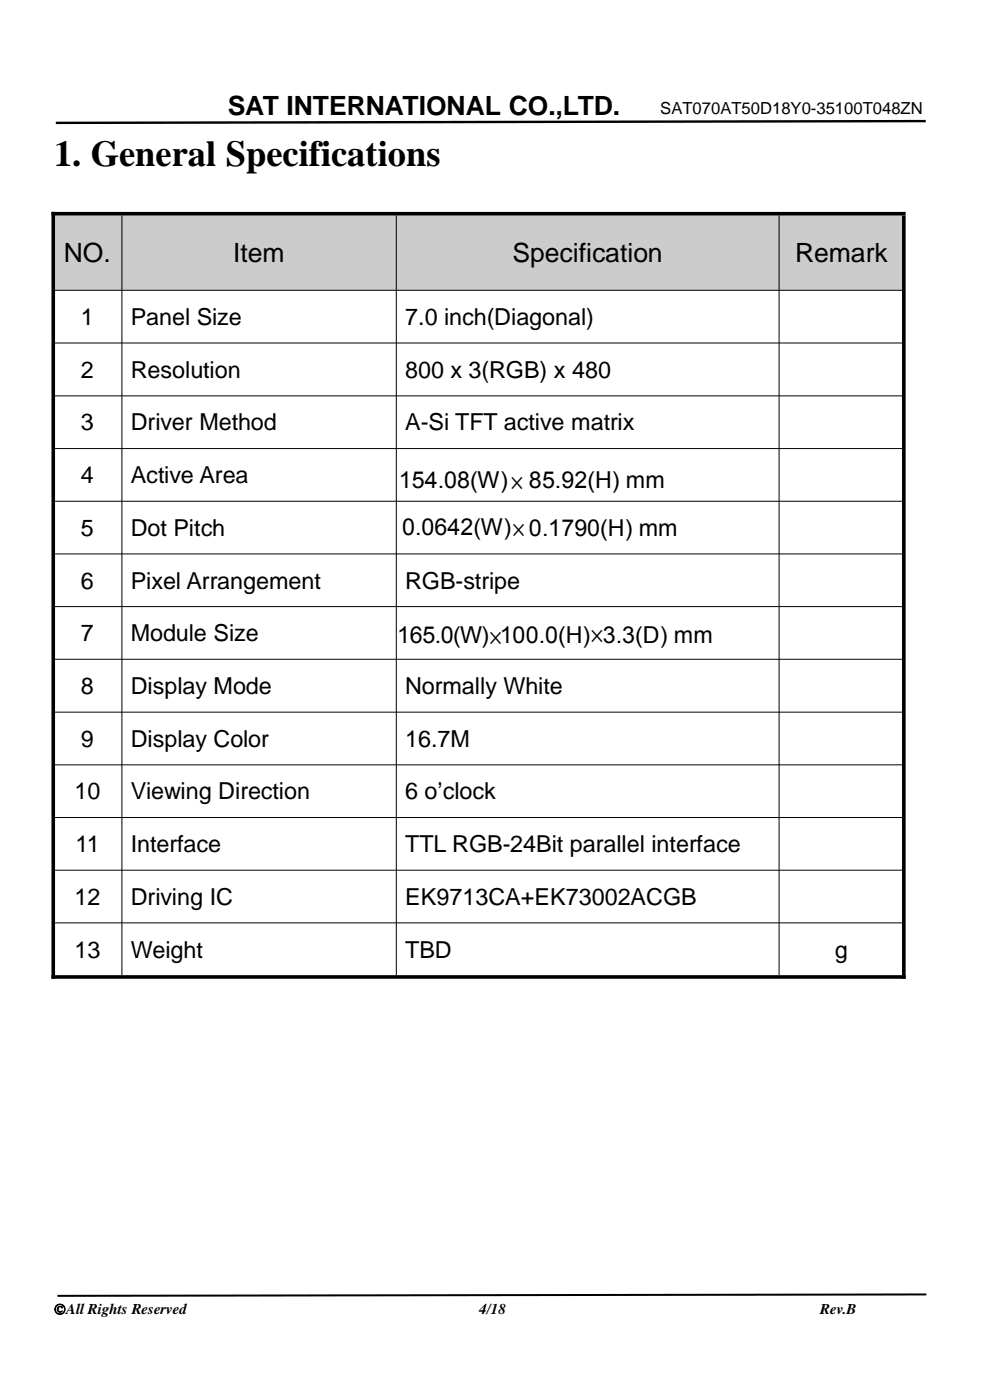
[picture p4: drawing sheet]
<svg xmlns="http://www.w3.org/2000/svg" width="210mm" height="297mm" viewBox="0 0 210 297" stroke-linecap="round" stroke-linejoin="round" font-family="sans-serif">
<defs><g id="words">
<text font-size="7.7" x="11.5" y="35.3">1. General Specifications</text>
<g font-size="5.6">
<text x="48.3" y="24.3">SAT INTERNATIONAL CO.,LTD.</text>
<text x="13.5" y="55.6">NO.</text>
<text x="49.5" y="55.6">Item</text>
<text x="108.7" y="55.6">Specification</text>
<text x="168.6" y="55.6">Remark</text>
</g>
<g font-size="5">
<text x="17.2" y="69">1</text>
<text x="27.7" y="69">Panel Size</text>
<text x="86" y="69">7.0 inch(Diagonal)</text>
<text x="17.2" y="80.1">2</text>
<text x="27.7" y="80.1">Resolution</text>
<text x="86" y="80.1">800 x 3(RGB) x 480</text>
<text x="17.2" y="91.3">3</text>
<text x="27.7" y="91.3">Driver Method</text>
<text x="86" y="91.3">A-Si TFT active matrix</text>
<text x="17.2" y="102.5">4</text>
<text x="27.7" y="102.5">Active Area</text>
<text x="17.2" y="113.7">5</text>
<text x="27.7" y="113.7">Dot Pitch</text>
<text x="17.2" y="124.9">6</text>
<text x="27.7" y="124.9">Pixel Arrangement</text>
<text x="86" y="124.9">RGB-stripe</text>
<text x="17.2" y="136.1">7</text>
<text x="27.7" y="136.1">Module Size</text>
<text x="17.2" y="147.2">8</text>
<text x="27.7" y="147.2">Display Mode</text>
<text x="86" y="147.2">Normally White</text>
<text x="17.2" y="158.4">9</text>
<text x="27.7" y="158.4">Display Color</text>
<text x="86" y="158.4">16.7M</text>
<text x="15.8" y="169.6">10</text>
<text x="27.7" y="169.6">Viewing Direction</text>
<text x="86" y="169.6">6 o’clock</text>
<text x="16" y="180.8">11</text>
<text x="27.7" y="180.8">Interface</text>
<text x="86" y="180.8">TTL RGB-24Bit parallel interface</text>
<text x="15.8" y="192">12</text>
<text x="27.7" y="192">Driving IC</text>
<text x="86" y="192">EK9713CA+EK73002ACGB</text>
<text x="15.8" y="203.2">13</text>
<text x="27.7" y="203.2">Weight</text>
<text x="86" y="203.2">TBD</text>
<text x="177.1" y="203.2">g</text>
</g>
<g font-size="4.9">
<text x="84.6" y="103.6">154.08(W)× 85.92(H) mm</text>
<text x="85.3" y="113.4">0.0642(W)× 0.1790(H) mm</text>
<text x="84.2" y="136.4">165.0(W)×100.0(H)×3.3(D) mm</text>
</g>
<text font-size="3.5" x="140.1" y="24.2">SAT070AT50D18Y0-35100T048ZN</text>
<g font-size="3.2">
<text x="11.5" y="278.8">ÓAll Rights Reserved</text>
<text x="101.6" y="278.8">4/18</text>
<text x="174" y="278.8">Rev.B</text>
</g>
</g></defs>
<path d="M196.4 25.7l-184.6 .4" fill="none" stroke="#000" stroke-width=".51"/>
<path d="M196.5 274.6l-184.3 .3" fill="none" stroke="#000" stroke-width=".42"/>
<g fill="#ccc">
<path d="M11.6 45.7h14.2v15.8h-14.2z"/>
<path d="M25.9 45.7h58.1v15.8h-58.1z"/>
<path d="M84.1 45.7h81.2v15.8h-81.2z"/>
<path d="M165.3 45.7h26.1v15.8h-26.1z"/>
</g>
<path d="M10.9 45.3h181.2M11.3 45v162.6M191.7 45.7v161.9M10.9 207.3h181.2" fill="none" stroke="#000" stroke-width=".76" stroke-linecap="butt"/>
<g fill="none" stroke="#000" stroke-width=".21">
<path d="M25.9 45.7v161.2M84.1 45.7v161.2M165.3 45.7v161.2M11.7 61.6h179.6M11.7 72.8h179.6M11.7 84h179.6M11.7 95.2h179.6M11.7 106.3h179.6M11.7 117.5h179.6M11.7 128.7h179.6M11.7 139.9h179.6M11.7 151.1h179.6"/>
<path d="M11.7 162.3h179.6M11.7 173.4h179.6M11.7 184.6h179.6M11.7 195.8h179.6"/>
</g>
<use href="#words"/>
</svg>
